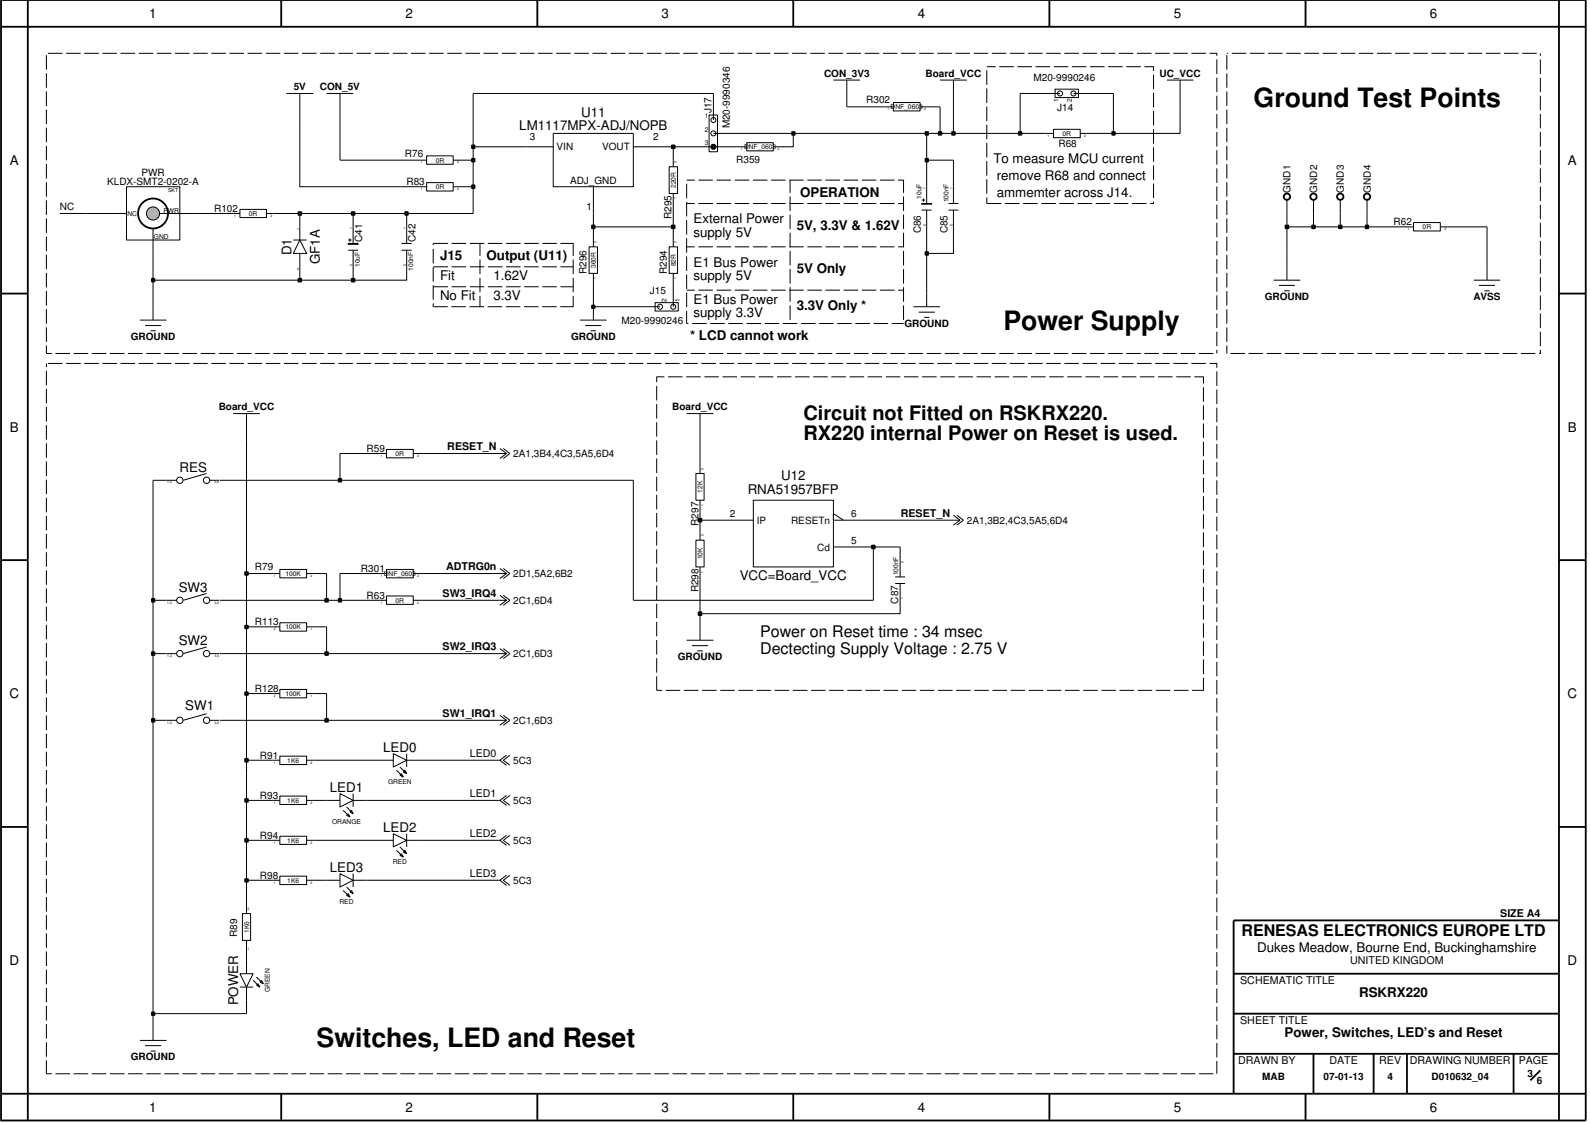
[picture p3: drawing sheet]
<svg xmlns="http://www.w3.org/2000/svg" width="297mm" height="210mm" viewBox="0 0 297 210" stroke-linecap="round" stroke-linejoin="round" font-family="sans-serif">
<defs><g id="words">
<g font-size="5">
<text x="233.9" y="19.9">Ground Test Points</text>
<text x="187.2" y="61.6">Power Supply</text>
<text x="59.1" y="195.4">Switches, LED and Reset</text>
</g>
<g font-size="3.7">
<text x="149.9" y="78.4">Circuit not Fitted on RSKRX220.</text>
<text x="149.9" y="82.1">RX220 internal Power on Reset is used.</text>
</g>
<g font-size="3">
<text x="141.8" y="118.9">Power on Reset time : 34 msec</text>
<text x="141.8" y="122">Dectecting Supply Voltage : 2.75 V</text>
<text x="231.7" y="174.7">RENESAS ELECTRONICS EUROPE LTD</text>
</g>
<g font-size="2.5">
<text x="27.9" y="3.4">1</text>
<text x="75.7" y="3.4">2</text>
<text x="123.5" y="3.4">3</text>
<text x="171.2" y="3.4">4</text>
<text x="219" y="3.4">5</text>
<text x="266.8" y="3.4">6</text>
<text x="108.4" y="21.8">U11</text>
<text x="96.9" y="24.3">LM1117MPX-ADJ/NOPB</text>
<text x="1.9" y="30.8">A</text>
<text x="185.4" y="30.5">To measure MCU current</text>
<text x="186" y="33.6">remove R68 and connect</text>
<text x="292.6" y="30.8">A</text>
<text x="129.4" y="41.7">External Power</text>
<text x="149.3" y="36.7">OPERATION</text>
<text x="186" y="36.7">ammemter across J14.</text>
<text x="54.4" y="47.6" transform="rotate(-90 54.4 47.6)">D1</text>
<text x="129.4" y="44.2">supply 5V</text>
<text x="148.7" y="42.9">5V, 3.3V &amp; 1.62V</text>
<text x="59.7" y="49.3" transform="rotate(-90 59.7 49.3)">GF1A</text>
<text x="82.1" y="48.6">J15</text>
<text x="82.1" y="52.3">Fit</text>
<text x="90.8" y="48.6">Output (U11)</text>
<text x="92.1" y="52.3">1.62V</text>
<text x="129.4" y="49.8">E1 Bus Power</text>
<text x="129.4" y="52.3">supply 5V</text>
<text x="148.7" y="51">5V Only</text>
<text x="82.1" y="56">No Fit</text>
<text x="92.1" y="56">3.3V</text>
<text x="129.4" y="56.6">E1 Bus Power</text>
<text x="129.4" y="59.1">supply 3.3V</text>
<text x="148.7" y="57.9">3.3V Only *</text>
<text x="128.8" y="63.5">* LCD cannot work</text>
<text x="1.9" y="80.6">B</text>
<text x="292.6" y="80.6">B</text>
<text x="33.5" y="88.1">RES</text>
<text x="145.7" y="89.6">U12</text>
<text x="139.5" y="92.1">RNA51957BFP</text>
<text x="33.4" y="110.4">SW3</text>
<text x="138" y="108.3">VCC=Board_VCC</text>
<text x="33.4" y="120.4">SW2</text>
<text x="1.8" y="130.3">C</text>
<text x="292.5" y="130.3">C</text>
<text x="34.6" y="132.5">SW1</text>
<text x="71.5" y="140.3">LED0</text>
<text x="61.6" y="147.8">LED1</text>
<text x="71.5" y="155.2">LED2</text>
<text x="61.6" y="162.7">LED3</text>
<text x="234.6" y="177.6">Dukes Meadow, Bourne End, Buckinghamshire</text>
<text x="1.8" y="180.1">D</text>
<text x="292.5" y="180.1">D</text>
<text x="44.4" y="187.6" transform="rotate(-90 44.4 187.6)">POWER</text>
<text x="253.6" y="186.1">RSKRX220</text>
<text x="239.7" y="193.5">Power, Switches, LED’s and Reset</text>
<text x="27.9" y="207.5">1</text>
<text x="75.7" y="207.5">2</text>
<text x="123.5" y="207.5">3</text>
<text x="171.2" y="207.5">4</text>
<text x="219" y="207.5">5</text>
<text x="266.8" y="207.5">6</text>
</g>
<g font-size="2">
<text x="83.5" y="84">RESET_N</text>
<text x="168.1" y="96.4">RESET_N</text>
<text x="83.2" y="106.4">ADTRG0n</text>
<text x="82.6" y="111.4">SW3_IRQ4</text>
<text x="82.6" y="121.3">SW2_IRQ3</text>
<text x="82.6" y="133.8">SW1_IRQ1</text>
<text x="87.7" y="141.3">LED0</text>
<text x="87.7" y="148.7">LED1</text>
<text x="87.7" y="156.2">LED2</text>
<text x="87.7" y="163.7">LED3</text>
<text x="279.9" y="171.1">SIZE A4</text>
<text x="251.9" y="179.9">UNITED KINGDOM</text>
<text x="231.4" y="183.6">SCHEMATIC TITLE</text>
<text x="231.4" y="191.1">SHEET TITLE</text>
<text x="231" y="198.6">DRAWN BY</text>
<text x="248.1" y="198.6">DATE</text>
<text x="257.4" y="198.6">REV</text>
<text x="263.1" y="198.6">DRAWING NUMBER</text>
<text x="283.4" y="198.6">PAGE</text>
</g>
<g font-size="1.9">
<text x="54.8" y="16.9">5V</text>
<text x="59.7" y="16.9">CON_5V</text>
<text x="153.8" y="14.4">CON_3V3</text>
<text x="172.7" y="14.4">Board_VCC</text>
<text x="192.9" y="15.1">M20-9990246</text>
<text x="216.4" y="14.4">UC_VCC</text>
<text x="132.8" y="21.2" transform="rotate(-90 132.8 21.2)">J17</text>
<text x="136.2" y="24" transform="rotate(-90 136.2 24)">M20-9990346</text>
<text x="161.6" y="19.3">R302</text>
<text x="197.3" y="20.7">J14</text>
<text x="75.6" y="29.3">R76</text>
<text x="98.9" y="26.2">3</text>
<text x="103.9" y="28.1">VIN</text>
<text x="112.4" y="28.1">VOUT</text>
<text x="121.9" y="26.2">2</text>
<text x="197.5" y="27.4">R68</text>
<text x="20" y="34.5">KLDX-SMT2-0202-A</text>
<text x="26.4" y="32.9">PWR</text>
<text x="75.8" y="34.5">R83</text>
<text x="106.4" y="34.2">ADJ_GND</text>
<text x="137.4" y="30.5">R359</text>
<text x="240.8" y="35.9" transform="rotate(-90 240.8 35.9)">GND1</text>
<text x="245.8" y="35.9" transform="rotate(-90 245.8 35.9)">GND2</text>
<text x="250.8" y="35.9" transform="rotate(-90 250.8 35.9)">GND3</text>
<text x="255.8" y="35.9" transform="rotate(-90 255.8 35.9)">GND4</text>
<text x="11.2" y="39.2">NC</text>
<text x="40" y="39.5">R102</text>
<text x="109.5" y="39.2">1</text>
<text x="125.3" y="40.9" transform="rotate(-90 125.3 40.9)">R295</text>
<text x="260" y="42">R62</text>
<text x="67.6" y="45.1" transform="rotate(-90 67.6 45.1)">C41</text>
<text x="77.6" y="45.1" transform="rotate(-90 77.6 45.1)">C42</text>
<text x="171.8" y="43.6" transform="rotate(-90 171.8 43.6)">C86</text>
<text x="176.8" y="43.6" transform="rotate(-90 176.8 43.6)">C85</text>
<text x="109.5" y="51.2" transform="rotate(-90 109.5 51.2)">R296</text>
<text x="124.4" y="51.2" transform="rotate(-90 124.4 51.2)">R294</text>
<text x="121.3" y="54.8">J15</text>
<text x="236" y="55.9">GROUND</text>
<text x="274.9" y="55.9">AVSS</text>
<text x="24.4" y="63.4">GROUND</text>
<text x="106.6" y="63.4">GROUND</text>
<text x="116" y="60.4">M20-9990246</text>
<text x="168.8" y="60.9">GROUND</text>
<text x="40.8" y="76.6">Board_VCC</text>
<text x="125.4" y="76.6">Board_VCC</text>
<text x="68.4" y="84.3">R59</text>
<text x="95.8" y="85.3">2A1,3B4,4C3,5A5,6D4</text>
<text x="130.3" y="98.1" transform="rotate(-90 130.3 98.1)">R297</text>
<text x="136.2" y="96.4">2</text>
<text x="141.2" y="97.8">IP</text>
<text x="147.6" y="97.8">RESETn</text>
<text x="158.8" y="96.4">6</text>
<text x="158.8" y="101.4">5</text>
<text x="180.4" y="97.8">2A1,3B2,4C3,5A5,6D4</text>
<text x="47.6" y="106.4">R79</text>
<text x="67.4" y="106.7">R301</text>
<text x="95.8" y="107.7">2D1,5A2,6B2</text>
<text x="152.5" y="102.8">Cd</text>
<text x="68.4" y="111.7">R63</text>
<text x="95.8" y="112.7">2C1,6D4</text>
<text x="130.3" y="110.5" transform="rotate(-90 130.3 110.5)">R298</text>
<text x="167.6" y="112.6" transform="rotate(-90 167.6 112.6)">C87</text>
<text x="47.6" y="116.7">R113</text>
<text x="95.8" y="122.7">2C1,6D3</text>
<text x="126.5" y="123.2">GROUND</text>
<text x="47.6" y="129.1">R128</text>
<text x="95.8" y="135.1">2C1,6D3</text>
<text x="48.5" y="141.6">R91</text>
<text x="95.8" y="142.5">5C3</text>
<text x="48.5" y="149">R93</text>
<text x="95.8" y="150">5C3</text>
<text x="48.5" y="156.5">R94</text>
<text x="95.8" y="157.5">5C3</text>
<text x="48.5" y="164">R98</text>
<text x="95.8" y="164.9">5C3</text>
<text x="44.3" y="174.8" transform="rotate(-90 44.3 174.8)">R89</text>
<text x="24.4" y="197.8">GROUND</text>
<text x="235.5" y="201.6">MAB</text>
<text x="247" y="201.6">07-01-13</text>
<text x="258.9" y="201.6">4</text>
<text x="267.1" y="201.6">D010632_04</text>
<text x="285" y="201">3</text>
<text x="286.8" y="202.2">6</text>
</g>
<g font-size="1.2">
<text x="131.5" y="22.1">1</text>
<text x="166.2" y="20.4">DNF_0603</text>
<text x="197.5" y="19.1" transform="rotate(-90 197.5 19.1)">1</text>
<text x="200" y="19.1" transform="rotate(-90 200 19.1)">2</text>
<text x="131.5" y="24.6">2</text>
<text x="131.5" y="27.1">3</text>
<text x="138.8" y="27.9">DNF_0603</text>
<text x="198.3" y="25.4">0R</text>
<text x="81.3" y="35.3">0R</text>
<text x="81.3" y="30.4">0R</text>
<text x="126.1" y="35.1" transform="rotate(-90 126.1 35.1)">220R</text>
<text x="23.8" y="40.3">NC</text>
<text x="30.5" y="39.7">PWR</text>
<text x="46.4" y="40.3">0R</text>
<text x="172" y="37.1" transform="rotate(-90 172 37.1)">10uF</text>
<text x="177" y="37.8" transform="rotate(-90 177 37.8)">100nF</text>
<text x="28.7" y="44.7">GND</text>
<text x="265.5" y="42.8">0R</text>
<text x="67.1" y="49.8" transform="rotate(-90 67.1 49.8)">10uF</text>
<text x="77.1" y="50.5" transform="rotate(-90 77.1 50.5)">100nF</text>
<text x="111.2" y="50" transform="rotate(-90 111.2 50)">360R</text>
<text x="126.1" y="49.7" transform="rotate(-90 126.1 49.7)">82R</text>
<text x="124.4" y="56.3" transform="rotate(-90 124.4 56.3)">2</text>
<text x="126.9" y="56.3" transform="rotate(-90 126.9 56.3)">1</text>
<text x="73.8" y="85.1">0R</text>
<text x="131.1" y="92" transform="rotate(-90 131.1 92)">12K</text>
<text x="53.3" y="107.5">100K</text>
<text x="71.6" y="107.5">DNF_0603</text>
<text x="131.1" y="104.4" transform="rotate(-90 131.1 104.4)">10K</text>
<text x="167.6" y="107.4" transform="rotate(-90 167.6 107.4)">100nF</text>
<text x="73.8" y="112.5">0R</text>
<text x="53.3" y="117.4">100K</text>
<text x="53.3" y="129.9">100K</text>
<text x="53.6" y="142.3">1K6</text>
<text x="53.6" y="149.8">1K6</text>
<text x="72.4" y="146.2">GREEN</text>
<text x="62" y="153.7">ORANGE</text>
<text x="53.6" y="157.3">1K6</text>
<text x="73.3" y="161.2">RED</text>
<text x="53.6" y="164.7">1K6</text>
<text x="63.4" y="168.6">RED</text>
<text x="46.5" y="174.1" transform="rotate(-90 46.5 174.1)">1K6</text>
<text x="50.4" y="185.1" transform="rotate(-90 50.4 185.1)">GREEN</text>
</g>
<text font-size="1" x="31.4" y="35.8">SKT</text>
<g font-size=".6">
<text x="165.6" y="20.5">1</text>
<text x="172.4" y="20.5">2</text>
<text x="138.2" y="28">1</text>
<text x="145" y="28">2</text>
<text x="195.5" y="25.5">1</text>
<text x="202.3" y="25.5">2</text>
<text x="78.5" y="35.5">1</text>
<text x="78.5" y="30.5">1</text>
<text x="85.3" y="35.5">2</text>
<text x="85.3" y="30.5">2</text>
<text x="126.2" y="30.4" transform="rotate(-90 126.2 30.4)">2</text>
<text x="172.8" y="35.4" transform="rotate(-90 172.8 35.4)">1</text>
<text x="177.7" y="35.4" transform="rotate(-90 177.7 35.4)">1</text>
<text x="43.7" y="40.5">1</text>
<text x="50.5" y="40.5">2</text>
<text x="126.2" y="37.2" transform="rotate(-90 126.2 37.2)">1</text>
<text x="55.5" y="42.9">1</text>
<text x="65.8" y="42.8" transform="rotate(-90 65.8 42.8)">1</text>
<text x="75.7" y="42.8" transform="rotate(-90 75.7 42.8)">1</text>
<text x="111.3" y="45.3" transform="rotate(-90 111.3 45.3)">2</text>
<text x="126.2" y="45.3" transform="rotate(-90 126.2 45.3)">2</text>
<text x="172.8" y="42.2" transform="rotate(-90 172.8 42.2)">2</text>
<text x="177.7" y="42.2" transform="rotate(-90 177.7 42.2)">2</text>
<text x="262.7" y="42.9">1</text>
<text x="269.5" y="42.9">2</text>
<text x="55.5" y="50.4">2</text>
<text x="65.8" y="49.7" transform="rotate(-90 65.8 49.7)">2</text>
<text x="75.7" y="49.7" transform="rotate(-90 75.7 49.7)">2</text>
<text x="111.3" y="52.1" transform="rotate(-90 111.3 52.1)">1</text>
<text x="126.2" y="52.1" transform="rotate(-90 126.2 52.1)">1</text>
<text x="71.1" y="85.3">1</text>
<text x="77.9" y="85.3">2</text>
<text x="131.2" y="87.6" transform="rotate(-90 131.2 87.6)">2</text>
<text x="31.2" y="90.2">1,2</text>
<text x="40" y="90.2">3,4</text>
<text x="131.2" y="94.4" transform="rotate(-90 131.2 94.4)">1</text>
<text x="131.2" y="100.1" transform="rotate(-90 131.2 100.1)">2</text>
<text x="51.1" y="107.6">1</text>
<text x="57.9" y="107.6">2</text>
<text x="71.1" y="107.6">1</text>
<text x="77.9" y="107.6">2</text>
<text x="131.2" y="106.9" transform="rotate(-90 131.2 106.9)">1</text>
<text x="168.6" y="105" transform="rotate(-90 168.6 105)">2</text>
<text x="31.2" y="112.6">1,2</text>
<text x="40" y="112.6">3,4</text>
<text x="71.1" y="112.6">1</text>
<text x="77.9" y="112.6">2</text>
<text x="168.6" y="111.8" transform="rotate(-90 168.6 111.8)">1</text>
<text x="51.1" y="117.6">2</text>
<text x="57.9" y="117.6">1</text>
<text x="31.2" y="122.6">1,2</text>
<text x="40" y="122.6">3,4</text>
<text x="51.1" y="130">2</text>
<text x="57.9" y="130">1</text>
<text x="31.2" y="135">1,2</text>
<text x="40" y="135">3,4</text>
<text x="51.1" y="142.5">1</text>
<text x="57.9" y="142.5">2</text>
<text x="51.1" y="149.9">1</text>
<text x="57.9" y="149.9">2</text>
<text x="51.1" y="157.4">1</text>
<text x="57.9" y="157.4">2</text>
<text x="51.1" y="164.9">1</text>
<text x="57.9" y="164.9">2</text>
<text x="46.2" y="169.9">2</text>
<text x="46.2" y="177.3">1</text>
</g>
</g></defs>
<g fill="none" stroke="#000" stroke-width=".19">
<path d="M217.7 14.9h5M220.2 14.9v5M21.1 39.8h2.5M23.6 34.8h10v10h-10zM28.6 39.8h7.4M78.3 34.8h1.3M78.3 29.9h1.3M79.6 34.1h5v1.5h-5zM79.6 29.1h5v1.5h-5zM84.6 34.8h1.2M84.6 29.9h1.2M28.6 42.6v4.7"/>
<path d="M124.9 46.1h1.5v4.9h-1.5zM125.6 44.8v1.3M125.6 51v1.3M128.1 77.2h5M130.6 77.2v4.9M130.6 99.6v1.2M135.6 97.1h5M140.6 93.3h14.9v12.5h-14.9zM157.4 97.1l-1.9-1.3v1.3h5M51 117h1.2M52.2 116.2h5v1.6h-5zM57.2 117h1.2"/>
<path d="M70.9 107h1.2M70.9 112h1.2M72.1 111.2h5v1.6h-5zM72.1 106.3h5v1.5h-5zM77.1 107h1.2M77.1 112h1.2M129.9 100.8h1.5v5h-1.5zM130.6 105.8v1.2M155.5 102.1h5M51 129.4h1.2M52.2 128.7h5v1.5h-5zM57.2 129.4h1.2"/>
<path d="M60.9 149.4h2.5M63.4 148.1l2.5 1.3-2.5 1.2zM64 151.2l1.3 1.2M64.7 150.6l1.2 1.2M65 151.8l.3 .6-.6-.3zM65.6 151.2l.3 .6-.6-.3zM65.9 148.1v2.5M65.9 149.4h2.5M45.2 170.5h1.6v5h-1.6zM46 169.2v1.3M46 175.5v1.2M26.1 194.1h5"/>
<path d="M27.1 195.1h3M28.1 196.1h1M28.6 191.6v2.5"/>
</g>
<circle cx="28.6" cy="39.8" r="2.79" fill="none" stroke="#000" stroke-width=".34"/>
<circle cx="28.6" cy="39.8" r="1.23" fill="#b3b3b3"/>
<g fill="none" stroke="#000" stroke-width=".19">
<path d="M98.3 27.4h4.9M103.2 24.9h15v9.9h-15zM110.7 34.8v5M118.2 27.4h5M172 39.2h1.8M172.9 34.8v3.2M172.9 39.2v3.1"/>
<circle cx="28.6" cy="39.8" r="1.23"/>
</g>
<path d="M172 38h1.8v.1h-1.8z" fill="#b3b3b3"/>
<g fill="none" stroke="#000" stroke-width=".19">
<path d="M53.4 17.4h5M55.9 17.4v5M155.5 14.9h5M158 14.9v5M165.5 19.9h1.2M166.7 19.1h5v1.6h-5zM171.7 19.9h1.2M175.4 14.9h5M177.9 14.9v5M196.9 16.6h4.3v1.6h-4.3zM11.2 39.8h5M124.9 31.1h1.5v5h-1.5z"/>
<path d="M125.6 29.9v1.2M125.6 36.1v1.2M132.3 21.5h1.6v6.8h-1.6zM138.1 27.4h1.2M139.3 26.6h5v1.6h-5zM144.3 27.4h1.3M172 38h1.8v.1h-1.8zM172 37.3h.6M172.3 37v.6M177 38h1.8M177 39.2h1.8M177.9 34.8v3.2"/>
<path d="M177.9 39.2v3.1M195.3 24.9h1.3M196.6 24.1h5v1.6h-5zM201.6 24.9h1.2M240.1 37.3v2.5M255.1 37.3v2.5M26.1 59.7h5M28.6 57.2v2.5M54.7 44.8h2.5M55.9 44.8l1.3 2.5h-2.5zM55.9 42.3v2.5M55.9 47.3v2.5"/>
<path d="M65 46.7h1.8M65.9 42.3v3.1M65.9 46.7v3.1M122.2 56.5h4.4v1.5h-4.4zM170.5 57.2h4.9M171.4 58.3h3M172.4 59.2h1M172.9 54.8v2.4M237.6 52.3h5M238.7 53.3h2.9M239.6 54.3h1M240.1 49.8v2.5"/>
<path d="M262.5 42.3h1.3M263.8 41.5h5v1.6h-5zM268.8 42.3h1.2M27.1 60.7h3M28.1 61.7h1M43.5 77.2h5M46 77.2v4.9M31.1 89.6h1.8M38.5 88.3l-4.3 1.3M39.1 89.6h1.8M70.9 84.6h1.2M72.1 83.9h5v1.5h-5z"/>
<path d="M77.1 84.6h1.2M129.9 88.3h1.5v5h-1.5zM130.6 87.1v1.2M130.6 93.3v1.3M177.9 96.1l1.2 1M177.9 97.1h1.2M178.5 96.1l1.3 1-1.3 .9M179.1 97.1l-1.2 .9M31.1 112h1.8M38.5 110.7l-4.3 1.3M39.1 112h1.8M51 107h1.2"/>
<path d="M52.2 106.3h5v1.5h-5zM57.2 107h1.2M128.1 119.5h5M130.6 117v2.5M167 108.9h1.9M167 107.7h1.9M168 104.5v3.2M168 108.9v3.1M31.1 122h1.8M31.1 134.4h1.8M38.5 120.7l-4.3 1.3M38.5 133.2l-4.3 1.2"/>
<path d="M39.1 122h1.8M39.1 134.4h1.8M93.3 121l1.2 1-1.2 .9M93.3 122h1.2M93.3 133.5l1.2 .9M93.3 134.4h1.2M93.9 133.5l1.2 .9-1.2 .9M93.9 121l1.2 1-1.2 .9M94.5 134.4l-1.2 .9M129.1 120.5h3M130.1 121.5h1M51 149.4h1.2"/>
<path d="M51 156.8h1.2M52.2 156h5v1.6h-5zM52.2 148.5h5v1.6h-5zM57.2 149.4h1.2M57.2 156.8h1.2M94.5 155.9l-1.2 .9 1.2 .9M94.5 148.4l-1.2 1 1.2 .9M94.5 140.9l-1.2 1 1.2 .9M95.1 140.9l-1.2 1 1.2 .9M95.1 155.9l-1.2 .9 1.2 .9M95.1 148.4l-1.2 1 1.2 .9M51 164.3h1.2"/>
<path d="M52.2 163.5h5v1.6h-5zM57.2 164.3h1.2M60.9 164.3h2.5M63.4 163l2.5 1.3-2.5 1.2zM64 166.2l1.3 1.2M64.7 165.5l1.2 1.3M65 166.8l.3 .6-.6-.3zM65.6 166.2l.3 .6-.6-.3zM65.9 163v2.5M65.9 164.3h2.5M94.5 163.3l-1.2 1 1.2 .9M95.1 163.3l-1.2 1 1.2 .9"/>
<circle cx="197.8" cy="17.4" r=".47"/>
<circle cx="200.3" cy="17.4" r=".47"/>
<circle cx="133.1" cy="22.4" r=".47"/>
<circle cx="133.1" cy="27.4" r=".47"/>
<circle cx="133.1" cy="24.9" r=".47"/>
<circle cx="123.2" cy="57.2" r=".47"/>
<circle cx="125.6" cy="57.2" r=".47"/>
<circle cx="33.6" cy="89.6" r=".59"/>
<circle cx="38.5" cy="89.6" r=".59"/>
<circle cx="33.6" cy="112" r=".59"/>
<circle cx="38.5" cy="112" r=".59"/>
<circle cx="33.6" cy="134.4" r=".59"/>
<circle cx="33.6" cy="122" r=".59"/>
<circle cx="38.5" cy="122" r=".59"/>
<circle cx="38.5" cy="134.4" r=".59"/>
</g>
<g fill="none" stroke="#000" stroke-width=".34">
<path d="M290.9 171.7h-60.7v32.4M230.2 196.6h60.7M230.2 189.1h60.7M230.2 181.7h60.7M245.1 196.6v7.5M256.3 196.6v7.5M262.5 196.6v7.5M282.4 196.6v7.5M287.4 199.7l-1.8 1.9"/>
<circle cx="240.1" cy="36.7" r=".59"/>
<circle cx="255.1" cy="36.7" r=".59"/>
</g>
<path d="M65 45.4h1.8v.2h-1.8z" fill-rule="evenodd" fill="#b3b3b3"/>
<g fill="none" stroke="#000" stroke-width=".19">
<path d="M60.9 17.4h5M63.4 17.4v5M43.5 39.8h1.3M44.8 39.1h4.9v1.5h-4.9zM49.7 39.8h1.3M245.1 37.3v2.5M250.1 37.3v2.5M65 44.8h.6M65 45.4h1.8v.2h-1.8zM65.3 44.5v.6M74.9 45.4h1.9M74.9 46.7h1.9"/>
<path d="M75.9 42.3v3.1M75.9 46.7v3.1M108.2 59.7h5M109.9 46.1h1.6v4.9h-1.6zM110.7 44.8v1.3M110.7 51v1.3M110.7 57.2v2.5M275 52.3h4.9M276 53.3h3M277 54.3h.9M277.5 49.8v2.5M109.2 60.7h3"/>
<path d="M110.2 61.7h1M93.3 83.7l1.2 .9M93.3 84.6h1.2M93.9 83.7l1.2 .9-1.2 1M94.5 84.6l-1.2 1M93.3 106.1l1.2 .9-1.2 .9M93.3 111.1l1.2 .9-1.2 .9M93.3 107h1.2M93.3 112h1.2M93.9 106.1l1.2 .9-1.2 .9M93.9 111.1l1.2 .9-1.2 .9M51 141.9h1.2"/>
<path d="M52.2 141.1h5v1.6h-5zM57.2 141.9h1.2M70.9 156.8h2.5M70.9 141.9h2.5M73.4 155.6l2.5 1.2-2.5 1.2zM73.4 140.6l2.5 1.3-2.5 1.2zM74 158.7l1.2 1.2M74 143.7l1.2 1.3M74.6 158l1.3 1.3M74.6 143.1l1.3 1.3M74.9 159.3l.3 .6-.6-.3zM74.9 144.4l.3 .6-.6-.3z"/>
<path d="M75.5 158.7l.4 .6-.7-.3zM75.5 143.7l.4 .7-.7-.3zM75.9 140.6v2.5M75.9 155.6v2.4M75.9 156.8h2.4M75.9 141.9h2.4M46 179.2v2.5M28.6 189.1v2.5M44.8 181.7h2.4l-1.2 2.5zM44.8 184.2h2.4M46 184.2v2.5M47.2 182.9l1.3 1.3"/>
<path d="M47.9 182.3l1.2 1.3M48.2 183.6l.3 .6-.6-.3zM48.8 182.9l.3 .7-.6-.3z"/>
</g>
<g fill="none" stroke="#000" stroke-width=".34">
<circle cx="245.1" cy="36.7" r=".59"/>
<circle cx="250.1" cy="36.7" r=".59"/>
</g>
<path d="M28.3 188.9h.5v.5h-.5z" fill-rule="evenodd" fill="#c3c3c3"/>
<path d="M28.3 188.9h.5v.5h-.5z" fill="none" stroke="#000" stroke-width=".34"/>
<path d="M28.6 134.4v54.7h17.4v-2.4M46 164.3v4.9M46 176.7v2.5" fill="none" stroke="#000" stroke-width=".19"/>
<path d="M45.7 164h.6v.5h-.6z" fill="#c3c3c3"/>
<path d="M45.7 164h.6v.5h-.6z" fill="none" stroke="#000" stroke-width=".34"/>
<path d="M46 156.8v7.5h5M58.4 164.3h2.5M68.4 164.3h24.9" fill="none" stroke="#000" stroke-width=".19"/>
<path d="M45.7 156.5h.6v.6h-.6z" fill-rule="evenodd" fill="#c3c3c3"/>
<path d="M45.7 156.5h.6v.6h-.6z" fill="none" stroke="#000" stroke-width=".34"/>
<path d="M46 149.4v7.4h5M58.4 156.8h12.5M78.3 156.8h15" fill="none" stroke="#000" stroke-width=".19"/>
<path d="M45.7 149.1h.6v.5h-.6z" fill-rule="evenodd" fill="#c3c3c3"/>
<path d="M45.7 149.1h.6v.5h-.6z" fill="none" stroke="#000" stroke-width=".34"/>
<path d="M46 141.9v7.5h5M58.4 149.4h2.5M68.4 149.4h24.9" fill="none" stroke="#000" stroke-width=".19"/>
<path d="M45.7 141.6h.6v.5h-.6z" fill-rule="evenodd" fill="#c3c3c3"/>
<path d="M45.7 141.6h.6v.5h-.6z" fill="none" stroke="#000" stroke-width=".34"/>
<path d="M46 129.4v12.5h5M58.4 141.9h12.5M78.3 141.9h15" fill="none" stroke="#000" stroke-width=".19"/>
<path d="M28.3 134.2h.5v.5h-.5z" fill-rule="evenodd" fill="#c3c3c3"/>
<path d="M28.3 134.2h.5v.5h-.5z" fill="none" stroke="#000" stroke-width=".34"/>
<path d="M28.6 122v12.4h2.5M41 134.4h19.9" fill="none" stroke="#000" stroke-width=".19"/>
<path d="M60.7 134.2h.5v.5h-.5z" fill-rule="evenodd" fill="#c3c3c3"/>
<path d="M60.7 134.2h.5v.5h-.5z" fill="none" stroke="#000" stroke-width=".34"/>
<path d="M60.9 129.4v5h32.4" fill="none" stroke="#000" stroke-width=".19"/>
<path d="M45.7 129.2h.6v.5h-.6z" fill-rule="evenodd" fill="#c3c3c3"/>
<path d="M45.7 129.2h.6v.5h-.6z" fill="none" stroke="#000" stroke-width=".34"/>
<path d="M46 117v12.4h5M58.4 129.4h2.5" fill="none" stroke="#000" stroke-width=".19"/>
<path d="M28.3 121.7h.5v.5h-.5z" fill="#c3c3c3"/>
<path d="M28.3 121.7h.5v.5h-.5z" fill="none" stroke="#000" stroke-width=".34"/>
<path d="M28.6 112v10h2.5M41 122h19.9" fill="none" stroke="#000" stroke-width=".19"/>
<path d="M60.7 121.7h.5v.5h-.5z" fill="#c3c3c3"/>
<path d="M60.7 121.7h.5v.5h-.5z" fill="none" stroke="#000" stroke-width=".34"/>
<path d="M60.9 117v5h32.4" fill="none" stroke="#000" stroke-width=".19"/>
<path d="M45.7 116.8h.6v.4h-.6z" fill-rule="evenodd" fill="#c3c3c3"/>
<path d="M45.7 116.8h.6v.4h-.6z" fill="none" stroke="#000" stroke-width=".34"/>
<path d="M46 107v10h5M58.4 117h2.5M130.6 114.5v2.5" fill="none" stroke="#000" stroke-width=".19"/>
<path d="M130.4 114.3h.5v.5h-.5z" fill-rule="evenodd" fill="#c3c3c3"/>
<path d="M130.4 114.3h.5v.5h-.5z" fill="none" stroke="#000" stroke-width=".34"/>
<path d="M130.6 107v7.5h37.4v-2.5" fill="none" stroke="#000" stroke-width=".19"/>
<path d="M28.3 111.8h.5v.5h-.5z" fill="#c3c3c3"/>
<path d="M28.3 111.8h.5v.5h-.5z" fill="none" stroke="#000" stroke-width=".34"/>
<path d="M28.6 89.6v22.4h2.5M41 112h19.9" fill="none" stroke="#000" stroke-width=".19"/>
<path d="M60.7 111.8h.5v.5h-.5z" fill="#c3c3c3"/>
<path d="M60.7 111.8h.5v.5h-.5z" fill="none" stroke="#000" stroke-width=".34"/>
<path d="M60.9 107v5h2.5" fill="none" stroke="#000" stroke-width=".19"/>
<path d="M63.2 111.8h.4v.5h-.4z" fill="#c3c3c3"/>
<path d="M63.2 111.8h.4v.5h-.4z" fill="none" stroke="#000" stroke-width=".34"/>
<path d="M118.2 89.6v22.4h44.8v-9.9M63.4 107v5h7.5M78.3 112h15" fill="none" stroke="#000" stroke-width=".19"/>
<path d="M45.7 106.8h.6v.5h-.6z" fill-rule="evenodd" fill="#c3c3c3"/>
<path d="M45.7 106.8h.6v.5h-.6z" fill="none" stroke="#000" stroke-width=".34"/>
<path d="M46 82.1v24.9h5M58.4 107h2.5M63.4 107h7.5M78.3 107h15M160.5 102.1h2.5M168 102.1v2.4" fill="none" stroke="#000" stroke-width=".19"/>
<path d="M162.7 101.8h.5v.5h-.5z" fill="#c3c3c3"/>
<path d="M162.7 101.8h.5v.5h-.5z" fill="none" stroke="#000" stroke-width=".34"/>
<path d="M130.6 97.1v2.5M163 102.1h5" fill="none" stroke="#000" stroke-width=".19"/>
<path d="M130.4 96.8h.5v.5h-.5z" fill-rule="evenodd" fill="#c3c3c3"/>
<path d="M130.4 96.8h.5v.5h-.5z" fill="none" stroke="#000" stroke-width=".34"/>
<path d="M28.6 89.6h2.5M41 89.6h22.4M130.6 94.6v2.5h5M160.5 97.1h17.4" fill="none" stroke="#000" stroke-width=".19"/>
<path d="M63.2 89.4h.4v.5h-.4z" fill-rule="evenodd" fill="#c3c3c3"/>
<path d="M63.2 89.4h.4v.5h-.4z" fill="none" stroke="#000" stroke-width=".34"/>
<path d="M28.6 52.3v4.9M70.9 84.6h-7.5v5h54.8M78.3 84.6h15M130.6 82.1v5" fill="none" stroke="#000" stroke-width=".19"/>
<path d="M110.5 57h.4v.5h-.4z" fill-rule="evenodd" fill="#c3c3c3"/>
<path d="M110.5 57h.4v.5h-.4z" fill="none" stroke="#000" stroke-width=".34"/>
<path d="M110.7 52.3v4.9h12.5M125.6 52.3v4.9M172.9 47.3v7.5" fill="none" stroke="#000" stroke-width=".19"/>
<path d="M28.3 52h.5v.5h-.5z" fill="#c3c3c3"/>
<path d="M28.3 52h.5v.5h-.5z" fill="none" stroke="#000" stroke-width=".34"/>
<path d="M28.6 47.3v5h27.3" fill="none" stroke="#000" stroke-width=".19"/>
<path d="M55.7 52h.5v.5h-.5z" fill="#c3c3c3"/>
<path d="M55.7 52h.5v.5h-.5z" fill="none" stroke="#000" stroke-width=".34"/>
<path d="M55.9 49.8v2.5h10" fill="none" stroke="#000" stroke-width=".19"/>
<path d="M65.6 52h.5v.5h-.5z" fill="#c3c3c3"/>
<path d="M65.6 52h.5v.5h-.5z" fill="none" stroke="#000" stroke-width=".34"/>
<path d="M65.9 49.8v2.5h10v-2.5M240.1 47.3v2.5M277.5 42.3v7.5" fill="none" stroke="#000" stroke-width=".19"/>
<path d="M172.7 47h.5v.5h-.5z" fill-rule="evenodd" fill="#c3c3c3"/>
<path d="M172.7 47h.5v.5h-.5z" fill="none" stroke="#000" stroke-width=".34"/>
<path d="M55.9 39.8v2.5M65.9 39.8v2.5M75.9 39.8v2.5M110.7 42.3v2.5M125.6 42.3v2.5M172.9 42.3v5h5v-5M240.1 42.3v5" fill="none" stroke="#000" stroke-width=".19"/>
<path d="M110.5 42.1h.4v.5h-.4z" fill="#c3c3c3"/>
<path d="M110.5 42.1h.4v.5h-.4z" fill="none" stroke="#000" stroke-width=".34"/>
<path d="M110.7 39.8v2.5h14.9" fill="none" stroke="#000" stroke-width=".19"/>
<path d="M125.4 42.1h.5v.5h-.5z" fill="#c3c3c3"/>
<path d="M125.4 42.1h.5v.5h-.5z" fill="none" stroke="#000" stroke-width=".34"/>
<path d="M125.6 37.3v5" fill="none" stroke="#000" stroke-width=".19"/>
<path d="M239.9 42.1h.5v.5h-.5z" fill="#c3c3c3"/>
<path d="M239.9 42.1h.5v.5h-.5z" fill="none" stroke="#000" stroke-width=".34"/>
<path d="M240.1 39.8v2.5h5" fill="none" stroke="#000" stroke-width=".19"/>
<path d="M244.8 42.1h.5v.5h-.5z" fill="#c3c3c3"/>
<path d="M244.8 42.1h.5v.5h-.5z" fill="none" stroke="#000" stroke-width=".34"/>
<path d="M245.1 39.8v2.5h5" fill="none" stroke="#000" stroke-width=".19"/>
<path d="M249.8 42.1h.5v.5h-.5z" fill="#c3c3c3"/>
<path d="M249.8 42.1h.5v.5h-.5z" fill="none" stroke="#000" stroke-width=".34"/>
<path d="M250.1 39.8v2.5h5" fill="none" stroke="#000" stroke-width=".19"/>
<path d="M254.8 42.1h.5v.5h-.5z" fill="#c3c3c3"/>
<path d="M254.8 42.1h.5v.5h-.5z" fill="none" stroke="#000" stroke-width=".34"/>
<path d="M16.2 39.8h4.9M36 39.8h7.5M51 39.8h4.9M255.1 39.8v2.5h7.4M270 42.3h7.5" fill="none" stroke="#000" stroke-width=".19"/>
<path d="M55.7 39.6h.5v.5h-.5z" fill-rule="evenodd" fill="#c3c3c3"/>
<path d="M55.7 39.6h.5v.5h-.5z" fill="none" stroke="#000" stroke-width=".34"/>
<path d="M55.9 39.8h10" fill="none" stroke="#000" stroke-width=".19"/>
<path d="M65.6 39.6h.5v.5h-.5z" fill-rule="evenodd" fill="#c3c3c3"/>
<path d="M65.6 39.6h.5v.5h-.5z" fill="none" stroke="#000" stroke-width=".34"/>
<path d="M65.9 39.8h10" fill="none" stroke="#000" stroke-width=".19"/>
<path d="M75.6 39.6h.5v.5h-.5z" fill-rule="evenodd" fill="#c3c3c3"/>
<path d="M75.6 39.6h.5v.5h-.5z" fill="none" stroke="#000" stroke-width=".34"/>
<path d="M55.9 22.4v12.4h22.4M85.8 34.8h2.5v5h-12.4" fill="none" stroke="#000" stroke-width=".19"/>
<path d="M88.1 34.6h.4v.5h-.4z" fill-rule="evenodd" fill="#c3c3c3"/>
<path d="M88.1 34.6h.4v.5h-.4z" fill="none" stroke="#000" stroke-width=".34"/>
<path d="M63.4 22.4v7.5h14.9M85.8 29.9h2.5v4.9M172.9 29.9v4.9M177.9 29.9v4.9" fill="none" stroke="#000" stroke-width=".19"/>
<path d="M88.1 29.6h.4v.5h-.4z" fill-rule="evenodd" fill="#c3c3c3"/>
<path d="M88.1 29.6h.4v.5h-.4z" fill="none" stroke="#000" stroke-width=".34"/>
<path d="M88.3 27.4v2.5M125.6 27.4v2.5" fill="none" stroke="#000" stroke-width=".19"/>
<path d="M172.7 29.6h.5v.5h-.5z" fill-rule="evenodd" fill="#c3c3c3"/>
<path d="M172.7 29.6h.5v.5h-.5z" fill="none" stroke="#000" stroke-width=".34"/>
<path d="M172.9 24.9v5h5" fill="none" stroke="#000" stroke-width=".19"/>
<path d="M88.1 27.1h.4v.5h-.4z" fill-rule="evenodd" fill="#c3c3c3"/>
<path d="M88.1 27.1h.4v.5h-.4z" fill="none" stroke="#000" stroke-width=".34"/>
<path d="M88.3 17.4v10h10M123.2 27.4h2.4" fill="none" stroke="#000" stroke-width=".19"/>
<path d="M125.4 27.1h.5v.5h-.5z" fill="#c3c3c3"/>
<path d="M125.4 27.1h.5v.5h-.5z" fill="none" stroke="#000" stroke-width=".34"/>
<path d="M125.6 27.4h7.5" fill="none" stroke="#000" stroke-width=".19"/>
<path d="M132.9 27.1h.5v.5h-.5z" fill-rule="evenodd" fill="#c3c3c3"/>
<path d="M132.9 27.1h.5v.5h-.5z" fill="none" stroke="#000" stroke-width=".34"/>
<path d="M133.1 24.9h14.9v2.5h-2.4M133.1 27.4h5" fill="none" stroke="#000" stroke-width=".19"/>
<path d="M147.8 24.6h.5v.5h-.5z" fill="#c3c3c3"/>
<path d="M147.8 24.6h.5v.5h-.5z" fill="none" stroke="#000" stroke-width=".34"/>
<path d="M148 24.9h24.9" fill="none" stroke="#000" stroke-width=".19"/>
<path d="M172.7 24.6h.5v.5h-.5z" fill-rule="evenodd" fill="#c3c3c3"/>
<path d="M172.7 24.6h.5v.5h-.5z" fill="none" stroke="#000" stroke-width=".34"/>
<path d="M172.9 24.9h2.5" fill="none" stroke="#000" stroke-width=".19"/>
<path d="M175.2 24.6h.5v.5h-.5z" fill="#c3c3c3"/>
<path d="M175.2 24.6h.5v.5h-.5z" fill="none" stroke="#000" stroke-width=".34"/>
<path d="M175.4 19.9v5h2.5" fill="none" stroke="#000" stroke-width=".19"/>
<path d="M177.7 24.6h.5v.5h-.5z" fill-rule="evenodd" fill="#c3c3c3"/>
<path d="M177.7 24.6h.5v.5h-.5z" fill="none" stroke="#000" stroke-width=".34"/>
<path d="M177.9 19.9v5h12.5" fill="none" stroke="#000" stroke-width=".19"/>
<path d="M190.1 24.6h.5v.5h-.5z" fill-rule="evenodd" fill="#c3c3c3"/>
<path d="M190.1 24.6h.5v.5h-.5z" fill="none" stroke="#000" stroke-width=".34"/>
<path d="M190.4 17.4v7.5h4.9M202.8 24.9h5" fill="none" stroke="#000" stroke-width=".19"/>
<path d="M207.5 24.6h.5v.5h-.5z" fill-rule="evenodd" fill="#c3c3c3"/>
<g fill="none" stroke="#000" stroke-width=".34">
<path d="M.2 0h295.7v209.1h-295.7zM5.2 0v5h-5M52.5 0v5M100.3 0v5M148 0v5M195.8 0v5M243.6 0v5M290.9 0v204.1h5M295.9 5h-290.7v199.1h285.7v5M207.5 24.6h.5v.5h-.5zM.2 54.8h5M290.9 54.8h5"/>
<path d="M.2 104.5h5M290.9 104.5h5M.2 154.3h5M290.9 154.3h5M.2 204.1h5v5M52.5 204.1v5M100.3 204.1v5M148 204.1v5M195.8 204.1v5M243.6 204.1v5"/>
</g>
<g fill="none" stroke="#000" stroke-width=".19">
<path d="M8.7 10.3v2.7M8.7 13.7v2.7M8.7 17.1v2.7M9 9.9h2.7M12.3 9.9h2.8M15.7 9.9h2.7M19.1 9.9h2.7M22.5 9.9h2.7M25.9 9.9h2.7M29.3 9.9h2.7M32.7 9.9h2.7M36 9.9h2.8"/>
<path d="M39.4 9.9h2.7M42.8 9.9h2.7M46.2 9.9h2.7M49.6 9.9h2.7M53 9.9h2.7M56.4 9.9h2.7M59.8 9.9h2.7M63.1 9.9h2.8M66.5 9.9h2.7M69.9 9.9h2.7M73.3 9.9h2.7M76.7 9.9h2.7"/>
<path d="M80.1 9.9h2.7M83.5 9.9h2.7M86.8 9.9h2.8M88.3 17.4h44.8v5M90.2 9.9h2.7M93.6 9.9h2.7M97 9.9h2.7M100.4 9.9h2.7M103.8 9.9h2.7M107.2 9.9h2.7M110.6 9.9h2.7M113.9 9.9h2.8"/>
<path d="M117.3 9.9h2.7M120.7 9.9h2.7M124.1 9.9h2.7M127.5 9.9h2.7M130.9 9.9h2.7M134.3 9.9h2.7M137.6 9.9h2.8M141 9.9h2.7M144.4 9.9h2.7M147.8 9.9h2.7M151.2 9.9h2.7M154.6 9.9h2.7"/>
<path d="M158 9.9h2.7M158 19.9h7.5M161.4 9.9h2.7M164.7 9.9h2.8M168.1 9.9h2.7M171.5 9.9h2.7M172.9 19.9h2.5M174.9 9.9h2.7M178.3 9.9h2.7M181.7 9.9h2.7M184.1 12.4h1.7M184.1 13.1v2.7"/>
<path d="M184.1 16.5v2.7M184.1 19.9v2.7M185.1 9.9h2.7M186.5 12.4h2.7M188.4 9.9h2.8M189.8 12.4h2.8M190.4 17.4h7.4M191.8 9.9h2.7M193.2 12.4h2.7M195.2 9.9h2.7M196.6 12.4h2.7M198.6 9.9h2.7"/>
<path d="M200 12.4h2.7M200.3 17.4h7.5v7.5h12.4v-5M202 9.9h2.7M203.4 12.4h2.7M205.4 9.9h2.7M206.8 12.4h2.7M208.8 9.9h2.7M210.2 12.4h2.7M212.2 9.9h2.7M213.6 12.4h1.6v.9M215.2 13.9v2.7M215.2 17.3v2.7"/>
<path d="M215.5 9.9h2.8M218.9 9.9h2.7M222.3 9.9h2.7M225.7 9.9h1.4v.5M227.1 11.1v2.7M227.1 14.5v2.7M227.1 17.9v2.7M228.9 9.9h.3M228.9 10.3v2.7M228.9 13.7v2.7M228.9 17.1v2.7M229.9 9.9h2.7"/>
<path d="M233.2 9.9h2.7M236.6 9.9h2.7M240 9.9h2.7M243.4 9.9h2.7M246.8 9.9h2.7M250.2 9.9h2.7M253.6 9.9h2.7M256.9 9.9h2.8M260.3 9.9h2.7M263.7 9.9h2.7M267.1 9.9h2.7M270.5 9.9h2.7"/>
<path d="M273.9 9.9h2.7M277.3 9.9h2.7M280.7 9.9h2.7M284 9.9h2.7M287.4 9.9v.5M287.4 11.1v2.7M287.4 14.5v2.7M287.4 17.9v2.7M8.7 20.4v2.8M8.7 23.8v2.7M8.7 27.2v2.7M8.7 30.6v2.7"/>
<path d="M8.7 34v2.7M8.7 37.4v2.7M128.1 38h1.5M128.1 33.6h1.5M128.1 34.3v2.7M128.1 37.7v2.7M130.3 38h2.7M130.3 33.6h2.7M133.7 38h2.7M133.7 33.6h2.7M137.1 38h2.7M137.1 33.6h2.7"/>
<path d="M140.5 38h2.7M140.5 33.6h2.7M143.9 38h2.7M143.9 33.6h2.7M147.3 38h2.7M147.3 33.6h2.7M147.4 33.6v2.4M147.4 36.7v2.7M150.6 38h2.8M150.6 33.6h2.8M154 38h2.7M154 33.6h2.7"/>
<path d="M157.4 38h2.7M157.4 33.6h2.7M160.8 38h2.7M160.8 33.6h2.7M164.2 38h2.7M164.2 33.6h2.7M167.6 33.6h1v2.4M167.6 38h1M168.6 36.7v2.7M184.1 36.8v1.2h2.7M184.1 23.3v2.7M184.1 26.7v2.7"/>
<path d="M184.1 30.1v2.7M184.1 33.4v2.8M187.5 38h2.7M190.9 38h2.7M194.3 38h2.7M197.7 38h2.7M201.1 38h2.7M204.5 38h2.7M207.8 38h2.7M211.2 38h2.7M215.2 37.6v.4h-.6M215.2 20.7v2.7"/>
<path d="M215.2 24.1v2.7M215.2 27.5v2.7M215.2 30.9v2.7M215.2 34.2v2.8M227.1 21.3v2.7M227.1 24.6v2.7M227.1 28v2.7M227.1 31.4v2.7M227.1 34.8v2.7M227.1 38.2v2.7M228.9 20.4v2.8M228.9 23.8v2.7"/>
<path d="M228.9 27.2v2.7M228.9 30.6v2.7M228.9 34v2.7M228.9 37.4v2.7M287.4 21.3v2.7M287.4 24.6v2.7M287.4 28v2.7M287.4 31.4v2.7M287.4 34.8v2.7M287.4 38.2v2.7M8.7 40.8v2.7M8.7 44.2v2.7"/>
<path d="M8.7 47.5v2.7M8.7 50.9v2.7M8.7 54.3v2.7M8.7 57.7v2.7M80.8 56.6v.6h2.7M80.8 45.4v.4M80.8 46.4v2.7M80.8 49.8v2.7M80.8 53.2v2.7M80.9 45.4h2.7M80.9 49.8h2.7M80.9 53.5h2.7"/>
<path d="M84.2 57.2h2.7M84.3 45.4h2.7M84.3 49.8h2.7M84.3 53.5h2.7M87.6 57.2h2.7M87.7 45.4h2.7M87.7 49.8h2.7M87.7 53.5h2.7M89.6 45.4v2.4M89.6 48.4v2.7M89.6 51.8v2.7M89.6 55.2v2"/>
<path d="M91 57.2h2.7M91 45.4h2.7M91 49.8h2.7M91 53.5h2.7M94.4 57.2h2.7M94.4 45.4h2.7M94.4 49.8h2.7M94.4 53.5h2.7M97.8 57.2h2.7M97.8 45.4h2.7M97.8 49.8h2.7M97.8 53.5h2.7"/>
<path d="M101.2 57.2h2.7M101.2 45.4h2.7M101.2 49.8h2.7M101.2 53.5h2.7M104.6 45.4h2.4v2.4M104.6 49.8h2.4M104.6 53.5h2.4M107 55.2v2h-2.5M107 48.4v2.7M107 51.8v2.7M128.1 58v2.4h.4M128.1 41.1v2.7"/>
<path d="M128.1 44.4v2.8M128.1 47.8v2.7M128.1 51.2v2.7M128.1 54.6v2.7M128.1 46.1h1.5M128.1 54.1h1.5M130.3 46.1h2.7M130.3 54.1h2.7M133.7 46.1h2.7M133.7 54.1h2.7M137.1 46.1h2.7M137.1 54.1h2.7"/>
<path d="M140.5 46.1h2.7M140.5 54.1h2.7M143.9 46.1h2.7M143.9 54.1h2.7M147.3 46.1h2.7M147.3 54.1h2.7M147.4 40v2.8M147.4 43.4v2.7M147.4 46.8v2.7M147.4 50.2v2.7M147.4 53.6v2.7M147.4 57v2.7"/>
<path d="M150.6 46.1h2.8M150.6 54.1h2.8M154 46.1h2.7M154 54.1h2.7M157.4 46.1h2.7M157.4 54.1h2.7M160.8 46.1h2.7M160.8 54.1h2.7M164.2 46.1h2.7M164.2 54.1h2.7M167.6 46.1h1M167.6 54.1h1"/>
<path d="M168.6 40v2.8M168.6 43.4v2.7M168.6 46.8v2.7M168.6 50.2v2.7M168.6 53.6v2.7M168.6 57v2.7M227.1 41.6v2.7M227.1 45v2.7M227.1 48.3v2.8M227.1 51.7v2.7M227.1 55.1v2.7M227.1 58.5v2.7"/>
<path d="M228.9 40.8v2.7M228.9 44.2v2.7M228.9 47.5v2.7M228.9 50.9v2.7M228.9 54.3v2.7M228.9 57.7v2.7M287.4 41.6v2.7M287.4 45v2.7M287.4 48.3v2.8M287.4 51.7v2.7M287.4 55.1v2.7M287.4 58.5v2.7"/>
<path d="M8.7 64.5v1.5h1M8.7 61.1v2.7M8.7 67.8v.7M8.7 69.2v2.7M8.7 72.6v2.7M8.7 75.9v2.8M8.7 79.3v2.7M9 67.8h2.7M10.4 66h2.7M12.3 67.8h2.8M13.7 66h2.7M15.7 67.8h2.7"/>
<path d="M17.1 66h2.7M19.1 67.8h2.7M20.5 66h2.7M22.5 67.8h2.7M23.9 66h2.7M25.9 67.8h2.7M27.3 66h2.7M29.3 67.8h2.7M30.7 66h2.7M32.7 67.8h2.7M34.1 66h2.7M36 67.8h2.8"/>
<path d="M37.4 66h2.8M39.4 67.8h2.7M40.8 66h2.7M42.8 67.8h2.7M44.2 66h2.7M46.2 67.8h2.7M47.6 66h2.7M49.6 67.8h2.7M51 66h2.7M53 67.8h2.7M54.4 66h2.7M56.4 67.8h2.7"/>
<path d="M57.8 66h2.7M59.8 67.8h2.7M61.2 66h2.7M63.1 67.8h2.8M64.5 66h2.7M66.5 67.8h2.7M67.9 66h2.7M69.9 67.8h2.7M71.3 66h2.7M73.3 67.8h2.7M74.7 66h2.7M76.7 67.8h2.7"/>
<path d="M78.1 66h2.7M80.1 67.8h2.7M81.5 66h2.7M83.5 67.8h2.7M84.9 66h2.7M86.8 67.8h2.8M88.2 66h2.8M90.2 67.8h2.7M91.6 66h2.7M93.6 67.8h2.7M95 66h2.7M97 67.8h2.7"/>
<path d="M98.4 66h2.7M100.4 67.8h2.7M101.8 66h2.7M103.8 67.8h2.7M105.2 66h2.7M107.2 67.8h2.7M108.6 66h2.7M110.6 67.8h2.7M112 66h2.7M113.9 67.8h2.8M115.3 66h2.7M117.3 67.8h2.7"/>
<path d="M118.7 66h2.7M120.7 67.8h2.7M122.1 66h2.7M122.5 72v2.7M122.5 75.4v2.7M122.5 78.8v2.7M124 70.3h-1.5v1M124.1 67.8h2.7M124.7 70.3h2.7M125.5 66h2.7M127.5 67.8h2.7M128 70.3h2.7"/>
<path d="M128.9 66h2.7M129.1 60.4h2.7M130.9 67.8h2.7M131.4 70.3h2.7M132.3 66h2.7M132.5 60.4h2.7M134.3 67.8h2.7M134.8 70.3h2.7M135.7 66h2.7M135.9 60.4h2.7M137.6 67.8h2.8M138.2 70.3h2.7"/>
<path d="M139 66h2.8M139.3 60.4h2.7M141 67.8h2.7M141.6 70.3h2.7M142.4 66h2.7M142.7 60.4h2.7M144.4 67.8h2.7M145 70.3h2.7M145.8 66h2.7M146.1 60.4h2.7M147.8 67.8h2.7M148.4 70.3h2.7"/>
<path d="M149.2 66h2.7M149.5 60.4h2.7M151.2 67.8h2.7M151.7 70.3h2.8M152.6 66h2.7M152.8 60.4h2.8M154.6 67.8h2.7M155.1 70.3h2.7M156 66h2.7M156.2 60.4h2.7M158 67.8h2.7M158.5 70.3h2.7"/>
<path d="M159.4 66h2.7M159.6 60.4h2.7M161.4 67.8h2.7M161.9 70.3h2.7M162.8 66h2.7M163 60.4h2.7M164.7 67.8h2.8M165.3 70.3h2.7M166.1 66h2.7M166.4 60.4h2.2M168.1 67.8h2.7M168.7 70.3h2.7"/>
<path d="M169.5 66h2.7M171.5 67.8h2.7M172.1 70.3h2.7M172.9 66h2.7M174.9 67.8h2.7M175.5 70.3h2.7M176.3 66h2.7M178.3 67.8h2.7M178.8 70.3h2.7M179.7 66h2.7M181.7 67.8h2.7M182.2 70.3h2.7"/>
<path d="M183.1 66h2.7M185.1 67.8h2.7M185.6 70.3h2.7M186.5 66h2.7M188.4 67.8h2.8M189 70.3h2.7M189.8 66h2.8M191.8 67.8h2.7M192.4 70.3h2.7M193.2 66h2.7M195.2 67.8h2.7M195.8 70.3h2.7"/>
<path d="M196.6 66h2.7M198.6 67.8h2.7M199.2 70.3h2.7M200 66h2.7M202 67.8h2.7M202.5 70.3h2.8M203.4 66h2.7M205.4 67.8h2.7M205.9 70.3h2.7M206.8 66h2.7M208.8 67.8h2.7M209.3 70.3h2.7"/>
<path d="M210.2 66h2.7M212.2 67.8h2.7M212.7 70.3h2.7M213.6 66h2.7M215.5 67.8h2.8M216.1 70.3h2.7M216.9 66h2.7M218.9 67.8h2.7M219.5 70.3h2.7M220.3 66h2.7M222.3 67.8h2.7M222.9 70.3h1.7v1.3"/>
<path d="M223.7 66h2.7M224.6 72.3v2.7M224.6 75.6v2.8M224.6 79v2.7M225.7 67.8h1.4v.8M227.1 61.9v2.7M227.1 65.3v.7M227.1 69.3v2.7M227.1 72.7v2.7M227.1 76.1v2.7M227.1 79.5v2.7M228.9 61.1v2.7"/>
<path d="M228.9 64.5v1.5M229.6 66h2.7M233 66h2.7M236.4 66h2.7M239.8 66h2.7M243.1 66h2.8M246.5 66h2.7M249.9 66h2.7M253.3 66h2.7M256.7 66h2.7M260.1 66h2.7M263.5 66h2.7"/>
<path d="M266.8 66h2.8M270.2 66h2.7M273.6 66h2.7M277 66h2.7M280.4 66h2.7M283.8 66h2.7M287.4 65.3v.7h-.2M287.4 61.9v2.7M8.7 82.7v2.7M8.7 86.1v2.7M8.7 89.5v2.7M8.7 92.9v2.7"/>
<path d="M8.7 96.3v2.7M8.7 99.7v2.7M122.5 82.2v2.7M122.5 85.6v2.7M122.5 88.9v2.8M122.5 92.3v2.7M122.5 95.7v2.7M122.5 99.1v2.7M224.6 82.4v2.7M224.6 85.8v2.7M224.6 89.2v2.7M224.6 92.6v2.7"/>
<path d="M224.6 96v2.7M224.6 99.4v2.7M227.1 82.8v2.8M227.1 86.2v2.7M227.1 89.6v2.7M227.1 93v2.7M227.1 96.4v2.7M227.1 99.8v2.7M8.7 103v2.7M8.7 106.4v2.7M8.7 109.8v2.7M8.7 113.2v2.7"/>
<path d="M8.7 116.6v2.7M8.7 120v2.7M122.5 102.5v2.7M122.5 105.9v2.7M122.5 109.3v2.7M122.5 112.6v2.8M122.5 116v2.7M122.5 119.4v2.7M224.6 102.7v2.8M224.6 106.1v2.7M224.6 109.5v2.7M224.6 112.9v2.7"/>
<path d="M224.6 116.3v2.7M224.6 119.7v2.7M227.1 103.2v2.7M227.1 106.6v2.7M227.1 109.9v2.7M227.1 113.3v2.7M227.1 116.7v2.7M8.7 123.4v2.7M8.7 126.7v2.8M8.7 130.1v2.7M8.7 133.5v2.7M8.7 136.9v2.7"/>
<path d="M122.5 126.2v2.6h1.1M122.5 122.8v2.7M124.2 128.8h2.7M127.6 128.8h2.7M131 128.8h2.7M134.4 128.8h2.7M137.8 128.8h2.7M141.2 128.8h2.7M144.5 128.8h2.8M147.9 128.8h2.7M151.3 128.8h2.7M154.7 128.8h2.7"/>
<path d="M158.1 128.8h2.7M161.5 128.8h2.7M164.9 128.8h2.7M168.3 128.8h2.7M171.6 128.8h2.8M175 128.8h2.7M178.4 128.8h2.7M181.8 128.8h2.7M185.2 128.8h2.7M188.6 128.8h2.7M192 128.8h2.7M195.3 128.8h2.8"/>
<path d="M198.7 128.8h2.7M202.1 128.8h2.7M205.5 128.8h2.7M208.9 128.8h2.7M212.3 128.8h2.7M215.7 128.8h2.7M219.1 128.8h2.7M224.6 126.4v2.4h-2.2M224.6 123.1v2.7M227.1 120.1v2.7M227.1 123.5v2.7M227.1 126.9v2.7"/>
<path d="M227.1 130.3v2.7M227.1 133.6v2.8M227.1 137v2.7M8.7 140.3v2.7M8.7 143.7v2.7M8.7 147.1v2.7M8.7 150.5v2.7M8.7 153.8v2.7M8.7 157.2v2.7M227.1 140.4v2.7M227.1 143.8v2.7M227.1 147.2v2.7"/>
<path d="M227.1 150.6v2.7M227.1 154v2.7M227.1 157.4v2.7M8.7 160.6v2.7M8.7 164v2.7M8.7 167.4v2.7M8.7 170.8v2.7M8.7 174.2v2.7M8.7 177.5v2.8M227.1 160.7v2.7M227.1 164.1v2.7M227.1 167.5v2.7"/>
<path d="M227.1 170.9v2.7M227.1 174.3v2.7M227.1 177.7v2.7M8.7 180.9v2.7M8.7 184.3v2.7M8.7 187.7v2.7M8.7 191.1v2.7M8.7 194.5v2.7M8.7 197.9v2.5h1M227.1 181.1v2.7M227.1 184.4v2.8M227.1 187.8v2.7"/>
<path d="M227.1 191.2v2.7M227.1 194.6v2.7M227.1 198v2.4M10.4 200.4h2.7M13.7 200.4h2.7M17.1 200.4h2.7M20.5 200.4h2.7M23.9 200.4h2.7M27.3 200.4h2.7M30.7 200.4h2.7M34.1 200.4h2.7M37.4 200.4h2.8"/>
<path d="M40.8 200.4h2.7M44.2 200.4h2.7M47.6 200.4h2.7M51 200.4h2.7M54.4 200.4h2.7M57.8 200.4h2.7M61.2 200.4h2.7M64.5 200.4h2.7M67.9 200.4h2.7M71.3 200.4h2.7M74.7 200.4h2.7M78.1 200.4h2.7"/>
<path d="M81.5 200.4h2.7M84.9 200.4h2.7M88.2 200.4h2.8M91.6 200.4h2.7M95 200.4h2.7M98.4 200.4h2.7M101.8 200.4h2.7M105.2 200.4h2.7M108.6 200.4h2.7M112 200.4h2.7M115.3 200.4h2.7M118.7 200.4h2.7"/>
<path d="M122.1 200.4h2.7M125.5 200.4h2.7M128.9 200.4h2.7M132.3 200.4h2.7M135.7 200.4h2.7M139 200.4h2.8M142.4 200.4h2.7M145.8 200.4h2.7M149.2 200.4h2.7M152.6 200.4h2.7M156 200.4h2.7M159.4 200.4h2.7"/>
<path d="M162.8 200.4h2.7M166.1 200.4h2.7M169.5 200.4h2.7M172.9 200.4h2.7M176.3 200.4h2.7M179.7 200.4h2.7M183.1 200.4h2.7M186.5 200.4h2.7M189.8 200.4h2.8M193.2 200.4h2.7M196.6 200.4h2.7M200 200.4h2.7"/>
<path d="M203.4 200.4h2.7M206.8 200.4h2.7M210.2 200.4h2.7M213.6 200.4h2.7M216.9 200.4h2.7M220.3 200.4h2.7M223.7 200.4h2.7"/>
</g>
<use href="#words"/>
</svg>
